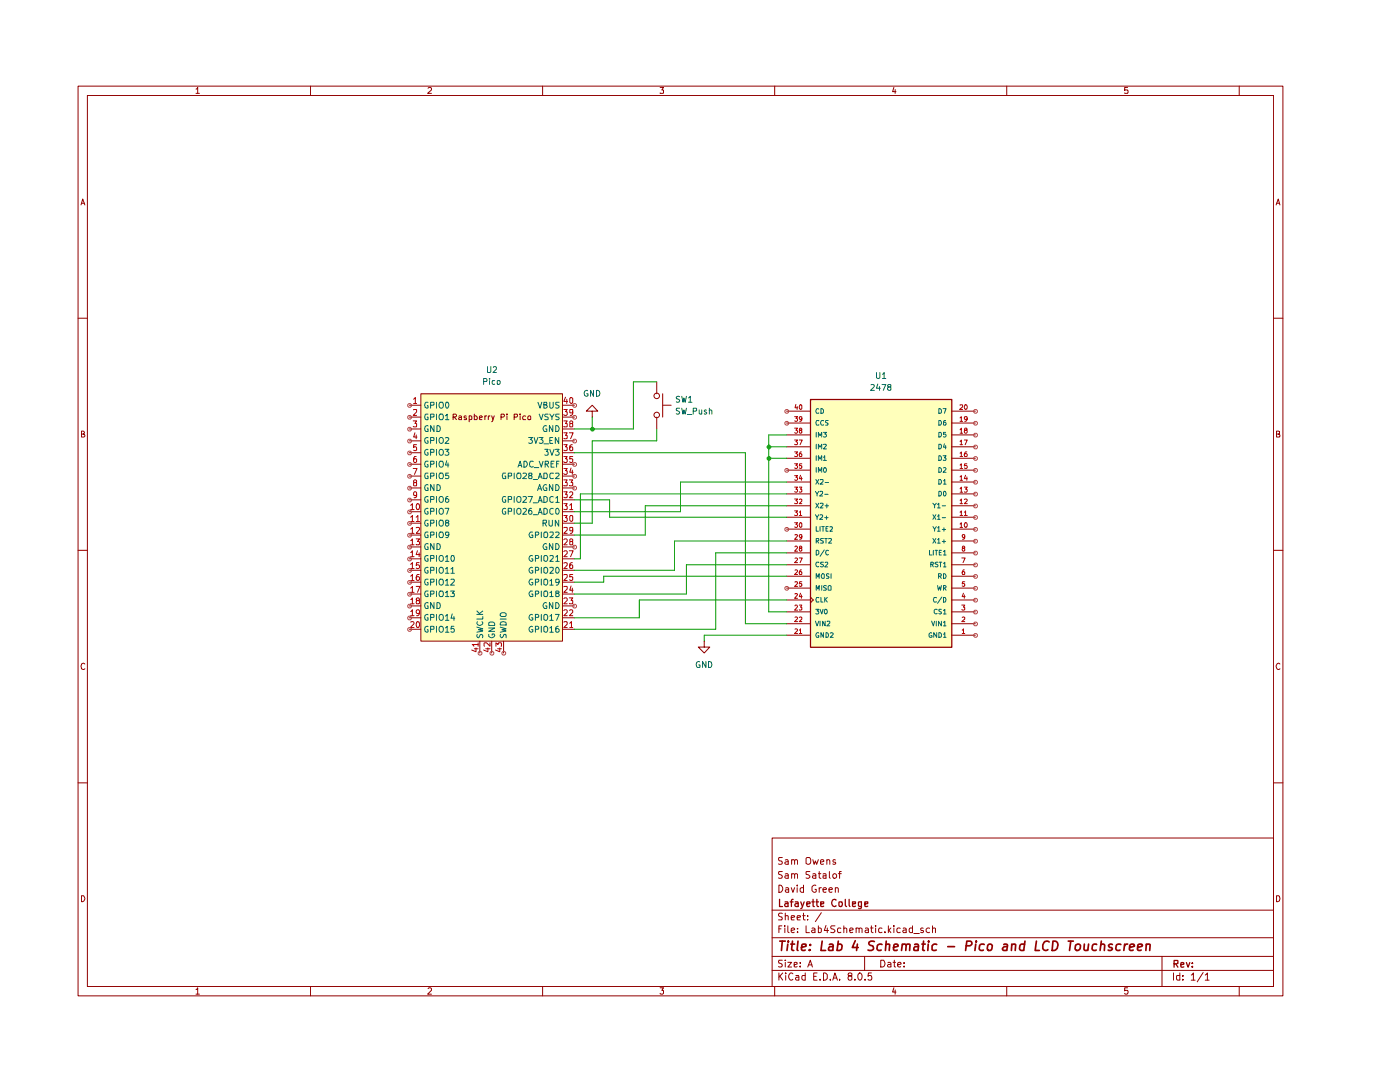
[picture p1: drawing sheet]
<svg xmlns="http://www.w3.org/2000/svg" width="279mm" height="216mm" viewBox="0 0 279 216" stroke-linecap="round" stroke-linejoin="round" font-family="sans-serif">
<g fill="none" stroke="#910000" stroke-width=".2">
<path d="M15.6 17.2h240.4v181.5h-240.4zM17.4 19h236.8v177.8h-236.8zM39.1 17.8l.4-.4v1.2M39.1 18.6h.7M62 17.2v1.8M85.4 17.6l.2-.2h.3l.2 .2v.3l-.8 .7h.8M108.3 17.2v1.8M131.7 17.4h.7l-.3 .5 .3 .1v.5h-.7M154.6 17.2v1.8M178.4 17.4l-.3 .9h.7M178.6 17.9v.7M200.9 17.2v1.8"/>
<path d="M225 17.4h-.5v.6l.5-.1 .1 .2-.1 .5-.5-.1M247.3 17.2v1.8M16.2 40.9l.3-1.2 .4 1.2M16.3 40.6h.5M254.7 40.9l.4-1.2 .3 1.2M254.8 40.6h.6M15.6 63.5h1.8M254.2 63.5h1.8M16.3 86.6l.5-.1v-.4l-.5-.1v1.2h.5l.1-.3-.3-.3M254.8 86.6l.6-.1v-.4l-.6-.1v1.2h.6v-.3l-.2-.3M15.6 109.8h1.8M254.2 109.8h1.8"/>
<path d="M16.9 132.5l-.2-.2a.65 .65 0 0 0-.5 .7 .65 .65 0 0 0 .5 .6l.2-.2M255.4 132.5l-.2-.2a.65 .65 0 0 0-.5 .7 .65 .65 0 0 0 .5 .6l.2-.2M15.6 156.2h1.8M254.2 156.2h1.8M16.3 178.7h.4a.66 .66 0 0 1 .2 .8 .66 .66 0 0 1-.6 .4zM154.1 167.2h100.1v29.6h-100.1zM155.4 176.6a.72 .72 0 0 1 .8 .7 .72 .72 0 0 1-.8 .8zM156.1 173.9h-.7v.6a.49 .49 0 0 1 .6 .1 .49 .49 0 0 1 0 .6h-.6M156.1 171.1h-.7v.3v.3l.6 .2v.5h-.6M156.7 174.4l.4-.1 .2 .2v.8M156.7 171.6h.5l.1 .9M156.8 177.2l.4-.1 .2 .2v.8"/>
<path d="M157.3 174.7l-.6 .1-.1 .1v.2l.3 .2 .4-.1M157.3 171.9l-.7 .2v.2l.3 .2 .4-.1M157.4 177.5h-.6l-.1 .2 .3 .4 .4-.1M157.9 177.1l.3 1 .4-1M158 174.5l.2-.2 .4 .2v.8M158 171.7l.2-.2 .3 .1 .1 .9M158 171.5v1M158 174.3v1M158.6 174.5l.1-.2 .5 .2v.8M158.6 171.8l.1-.3 .4 .1 .1 .9M159.1 176.6v.2M159.1 177.1v1"/>
<path d="M160.4 177.2l-.5-.1-.2 .3v.4l.2 .3 .5-.1M160.4 176.6v1.5M160.9 171.3a.55 .55 0 0 1 .9 .2l-.1 .8-.5 .2-.3-.2zM161.6 173.9l-.7 .1v.4l.7 .4-.2 .5-.5-.1M162.2 174.4l.4-.1 .2 .2v.8M162.2 171.5l.3 1 .2-.7 .3 .7 .3-1M162.8 176.7l-.3-.1-.4 .4v.7l.4 .4 .4-.2v-.4h-.3M162.8 174.7l-.6 .1-.1 .1v.2l.3 .2 .4-.1M163.3 174.3h.5M163.5 173.9v1.2l.3 .2M163.5 177.1v1M163.7 172l.7-.1-.1-.4-.5 .1-.1 .7 .2 .2 .4-.1"/>
<path d="M163.9 177.1l-.3 .1-.1 .2M164.3 177.5h.6l-.1-.4-.5 .2v.5l.2 .3 .3-.1M164.3 174.4h.5v.9M164.8 174.7l-.5 .1v.4h.5M165 171.7l.2-.2 .3 .1 .1 .9M165 171.5v1M165.4 177.5h.7l-.2-.4-.5 .2v.5l.3 .3 .3-.1M165.5 173.9v1.2l.2 .2M166.2 174.6l.3-.3 .3 .1 .2 .2v.4l-.5 .3-.3-.3zM166.7 177.2l.4-.1 .2 .2v.8M166.7 171.6l-.3-.1-.2 .3 .2 .2h.3l.1 .3-.2 .2-.4-.1M166.7 177.1v1"/>
<path d="M167.3 174.3h.6M167.9 173.9h-.3v1.4M254.8 178.7h.4a.66 .66 0 0 1 .2 .8 .66 .66 0 0 1-.6 .4zM39.1 197.4l.4-.3v1.3M39.1 198.4h.7M62 196.8v1.9M85.4 197.3l.2-.2h.3l.2 .2v.3l-.8 .8h.8M108.3 196.8v1.9M131.7 197.1h.7l-.3 .5 .3 .1v.5l-.2 .2h-.3l-.2-.2M154.1 193.6h100.1M154.1 190.8h100.1M154.1 187.1h100.1"/>
<path d="M154.1 181.6h100.1M154.6 196.8v1.9M155.4 194.1v1.5M155.4 185.3h.5M155.6 194.7l.6 .9M156 184.7h-.6v1.4M156.1 191.6h-.7v.6a.49 .49 0 0 1 .6 .1 .49 .49 0 0 1 0 .6h-.6M156.1 182.3h-.7a.49 .49 0 0 0 .1 .5 .49 .49 0 0 0 .5 .2v.6h-.6M156.2 194.1l-.8 .9M156.6 184.7v.1M156.6 185.2v.9M156.7 191.6v.1"/>
<path d="M156.7 182.8l.5-.1 .1 .9M156.7 182.2v1.4M156.7 192v1M156.8 194.1v.2M156.8 194.6v1M157.2 192h.8l-.8 1h.8M157.2 184.7v1.2l.3 .2M157.9 185.7l.7-.2-.2-.3-.5 .1v.6l.3 .2 .3-.1M157.9 183.1l.7-.1-.1-.3h-.5l-.1 .2 .1 .7h.5M158.2 194.3a.55 .55 0 0 0-.7 0 .55 .55 0 0 0-.1 .7l.2 .3a.37 .37 0 0 0 .3 .3 .37 .37 0 0 0 .3-.2M158.5 192.5l.6-.1v-.3h-.6v.8h.6M158.8 194.6h.5l.1 1"/>
<path d="M159.1 183.1l.7-.1-.1-.3h-.5l-.1 .2 .1 .7h.5M159.2 185.9v.2M159.2 185.3h.1M159.4 195h-.4l-.3 .2 .3 .4 .4-.1M159.7 192.8v.2M159.7 192.1v.1M160.2 182.7h.5M160.4 182.2v1.2v.2h.3M160.7 194.6h-.5l-.2 .3v.4l.3 .3 .4-.1M160.7 194.1v1.5M160.9 184.7v1.4h.6M161.2 193l.5-1.4 .4 1.4"/>
<path d="M161.2 183.5v.1M161.2 182.7v.2M161.4 192.5h.7M162.1 185.3l.3-.1 .2 .1v.8M162.4 194.8h.5M162.6 185.5l-.6 .3 .1 .3 .5-.1M163.1 194.1h-.7v1.5h.7M163.3 185.3l.4-.1 .2 .1v.6l-.2 .2-.4-.1M163.3 184.7v1.4M163.7 195.4v.2M163.9 182.1l-1.2 1.8M164.3 194.1h.4l.4 .4v.7l-.4 .4h-.4z"/>
<path d="M164.8 184.7l-.3 1h.9M165.1 185.2v.9M165.7 195.4v.2M166.2 195.6l.4-1.5 .5 1.5M166.4 195.2h.6M166.6 184.7h-.7l-.1 .3 .1 .3 .5 .1 .2 .4-.2 .3-.6-.1M167.6 195.4v.2M167.8 185.3l-.4-.1-.3 .2 .1 .6h.6M168.4 185.3l.2-.1 .4 .1v.8M168.4 184.7v1.4M169.5 194.7l-.3-.2 .3-.4 .5 .2-.1 .3a.56 .56 0 0 0-.5 .3 .56 .56 0 0 0-.1 .6l.5 .1 .2-.2v-.5l-.2-.2M169.6 185.7l.7-.2-.1-.2-.4-.1-.2 .1v.6l.2 .2 .4-.1"/>
<path d="M170.6 195.4v.2M170.9 185.3l.1-.1 .4 .1v.8M170.9 185.2v.9M171.4 185.3l.2-.1 .4 .1v.8M171.5 194.1a.75 .75 0 0 1 .6 .8 .75 .75 0 0 1-.6 .7 .92 .92 0 0 1 0-1.5zM172.6 190.8v2.8M172.6 195.4v.2M172.7 185.3l.4-.1 .2 .1v.8M173.3 185.5l-.7 .3 .2 .3 .5-.1M173.7 185.2h.5M173.9 194.1h-.6l-.1 .7 .2-.2 .5 .1v.8l-.5 .1-.2-.2M173.9 184.7v1.2l.3 .2"/>
<path d="M174.8 184.7v.1M174.8 185.2v.9M175.8 191.6h.6a.76 .76 0 0 1 .2 .9 .76 .76 0 0 1-.8 .5zM176 185.3l-.4-.1-.3 .2 .1 .6h.6M176.6 185.9v.2M177.2 192.1l.3-.1 .3 .2v.8M177.3 184.7v1.4M177.4 185.6l.4 .5M177.8 192.4l-.7 .2 .2 .4 .5-.1M177.8 185.2l-.5 .5M178.2 192h.5M178.4 197.1l-.3 .9h.7"/>
<path d="M178.4 184.7v.1M178.4 185.2v.9M178.5 191.6v1.3l.2 .1M178.6 197.5v.9M179.2 192.5l.6-.1-.1-.4-.5 .2v.6l.2 .2 .3-.1M179.7 185.3l-.5-.1-.2 .2 .1 .6h.6M180.3 185.3l.3-.1 .2 .1v.8M180.4 192.8v.2M180.4 192.1v.1M180.8 185.5l-.6 .3 .1 .3 .5-.1M182.1 185.3l-.4-.1-.3 .2 .1 .6h.6M182.1 184.7v1.4"/>
<path d="M182.4 186.3h1.1M184.2 185.3l-.3-.1-.2 .2 .2 .3h.3l.1 .2-.2 .2-.4-.1M185.5 185.3a.45 .45 0 0 0-.7 .1v.4a.45 .45 0 0 0 .7 .2M186.1 185.3l.3-.1 .3 .1v.8M186.1 184.7v1.4M200.9 196.8v1.9M225 197.1h-.5v.6l.5-.1 .1 .2-.1 .5-.4 .1-.1-.2M231.9 190.8v6M234.2 194.1v1.5M235.5 194.6h-.6l-.1 .3 .1 .6h.6M235.5 194.1v1.5M236.1 195.4v.2"/>
<path d="M236.1 194.6v.2M237.7 194.6l.5-.5v1.5M237.7 195.6h.8M240.1 194.1l-1.2 1.8M240.5 194.6l.5-.5v1.5M240.5 195.6h.8M247.3 196.8v1.9"/>
</g>
<g fill="none" stroke="#910000" stroke-width=".25">
<path d="M155.6 179.5v1.4h.6M156.7 180h.5l.1 .9M157.7 180h.6M158.3 179.5l-.4 .1v1.3M158.7 180h.5l.1 .9M159.8 180l.3 .9M160.5 180l-.4 1.1-.3 .2M162 180h.5M162.3 179.5v1.3l.2 .1M162.9 180h.5M163 179.5v1.1l.2 .3h.2M166.8 179.6a.61 .61 0 0 0-.8 .2 .61 .61 0 0 0 .2 .8l.3 .3 .3-.2"/>
<path d="M168.7 179.5v1.1l.3 .3M169.5 179.5v1.1l.1 .3M157.3 180.3h-.5l-.2 .3 .2 .3 .5-.1M159.3 180.3h-.4l-.3 .3 .3 .3 .4-.1M161 180.4l.7-.1-.1-.3h-.5l-.1 .1 .1 .7h.5M163.8 180.4l.6-.1v-.3h-.6v.8h.6M167.4 180h.6v.8l-.3 .1-.3-.2zM170.1 180.4l.6-.1v-.3h-.6v.8h.6M171.9 180.8l-.3 .1-.3-.2 .1-.7h.5v1.1l-.2 .2-.4-.1M172.6 180.4l.6-.1v-.3h-.6v.8h.6M234.3 192.3l.8-.1v-.5l-.8-.1v1.4M234.7 192.3l.4 .7"/>
<path d="M235.7 192.5l.6-.1v-.2h-.6v.7h.6M236.8 192.1l.3 .9 .3-.9M238 192.8v.2M238 192.2h.1"/>
</g>
<g fill="none" stroke="#910000" stroke-width=".34">
<path d="M155.6 187.8h1.1M156.1 187.8l-.1 1.9M157.2 188.4l-.1 1.3M157.3 187.8v.2M157.8 188.4h.8M158.2 187.8l-.2 1.6 .1 .2 .3 .1M159.3 187.8l-.2 1.6 .2 .3M159.9 189.1l1-.3v-.3l-.6-.1-.3 .2v1h.7M161.6 189.5l.1 .1h-.2l.1-.1-.1 .2M161.7 188.5v.1M164.1 187.8l-.3 1.9h1M165.5 188.5h.7v1.2"/>
<path d="M166.3 188.8l-.7 .1-.2 .3v.4l.1 .1 .7-.1M167.2 188.5l.5-.1 .3 .2v.7a.65 .65 0 0 1-1 .3M167.3 187.8l-.3 1.9M170.7 187.7l-.6 1.4h1.2M171.1 188.4l-.2 1.3M174.5 187.9a.79 .79 0 0 0-1.1 .2l.2 .5 .6 .2 .1 .5a.79 .79 0 0 1-1.1 .3M176 188.5a.65 .65 0 0 0-.9 .2v.8l.2 .2 .6-.1M176.8 188.6l.3-.2 .4 .1v1.2M176.9 187.8l-.2 1.9M178.3 189.1l.9-.3v-.3h-.7l-.2 .9 .2 .3 .6-.1M180.1 188.6l.2-.2 .5 .1v1.2M180.1 188.4l-.2 1.3"/>
<path d="M180.8 188.6l.3-.2 .5 .1-.1 1.2M182.5 188.5h.7v1.2M183.3 188.8l-.7 .1-.2 .3v.4l.1 .1 .7-.1M184 188.4h.7M184.3 187.8l-.2 1.8 .4 .1M185.3 188.4l-.1 1.3M185.3 187.8v.2M186.9 188.5a.65 .65 0 0 0-.9 .2v.8a.64 .64 0 0 0 .9 .1M189.1 188.9h1.4M192.9 188.7l.8-.1 .3-.2-.1-.4-.3-.2h-.6l-.3 1.9M194.7 188.4l-.1 1.3M194.8 187.8v.2"/>
<path d="M196.4 188.5l-.5-.1-.4 .3v.8l.2 .2 .6-.1M197.2 188.6l.5-.2 .3 .3v.6l-.4 .4h-.3l-.3-.4zM200.3 188.5h.7l-.1 1.2M201 188.8l-.6 .1-.3 .3 .1 .4 .1 .1 .6-.1M201.9 188.6l.4-.2 .4 .1-.1 1.2M201.9 188.4l-.1 1.3M204.5 188.5l-.6-.1-.4 .3v.8l.3 .2 .5-.1M204.6 187.8l-.3 1.9M206.8 187.8l-.2 1.9h.8M209.4 188l-.1-.1a.77 .77 0 0 0-.9 .1l-.3 .6v.6a.62 .62 0 0 0 1 .3M210.1 187.8h.5a.71 .71 0 0 1 .5 1 .86 .86 0 0 1-1.1 .9zM213.2 187.8h1"/>
<path d="M213.7 187.8l-.3 1.9M214.7 188.6l.6-.2 .3 .3v.6l-.5 .4-.4-.1-.2-.3zM216.4 188.4v1.2l.4 .1 .3-.2M217.3 188.4l-.2 1.3M218.9 188.5h-.7l-.3 .8 .4 .4 .5-.1M219.7 188.6l.3-.2 .4 .1v1.2M219.8 187.8l-.3 1.9M222 188.5a.48 .48 0 0 0-.8 .2 .6 .6 0 0 0 .7 .4l.1 .3a.6 .6 0 0 1-.9 .2M223.7 188.5l-.5-.1-.4 .3v.8l.2 .2 .5-.1M224.5 188.4l-.2 1.3M225 188.4l-.4 .1-.1 .2M225.5 189.1l.9-.3-.1-.3a.6 .6 0 0 0-.8 .1v1h.6"/>
<path d="M227.1 189.1l.8-.3v-.3a.6 .6 0 0 0-.8 .1v1h.7M228.8 188.6l.2-.2 .5 .1-.1 1.2M228.8 188.4l-.1 1.3"/>
</g>
<g fill="#ffb">
<path d="M161.7 79.7h28.2v49.4h-28.2z"/>
<path d="M84 78.6h28.3v49.3h-28.3z"/>
</g>
<path d="M161.8 79.7h28.1v49.5h-28.1z" fill="none" stroke="#910000" stroke-width=".25"/>
<g fill="none" stroke="#910000" stroke-width=".2">
<path d="M84 78.6h28.3v49.3h-28.3zM131.1 76.2v2.4M132.2 78.6v4.6M81.7 80.9h2.3M81.7 83.2h2.3M81.7 85.6h2.3M81.7 99.7h2.3M81.7 97.4h2.3M81.7 95h2.3M81.7 92.6h2.3M81.7 90.3h2.3M81.7 88h2.3"/>
<path d="M90.4 83.2l.6-.1 .1-.3-.2-.2h-.5v1.1M90.7 83.2l.4 .5M91.6 83.1l.3-.1 .2 .1v.6h-.5l-.1-.2 .6-.3M93 83.1h-.4v.2l.4 .1v.3h-.4M93.6 83.1l.4-.1 .1 .1v.6h-.5M93.6 83v1.2M94.7 82.6v1.1h.4l.1-.1v-.4l-.2-.2-.3 .1M95.7 83.4l.6-.2-.2-.2-.4 .1v.5l.1 .1h.4M96.8 83v.7M97.1 83h-.2l-.1 .2M97.5 83v.7M97.8 83l-.3 .2"/>
<path d="M98.1 83l.3 .7M98.6 83l-.3 1.1-.2 .1M100 83.2l.6-.1v-.5h-.6v1.1M101.2 82.6v.1M101.2 83v.7M102.6 83.2l.6-.1v-.5h-.6v1.1M103.8 82.6v.1M103.8 83v.7M104.9 83.1l-.3-.1-.3 .2 .1 .5h.5M105.4 83.1l.3-.1 .2 .1-.1 .6h-.4zM112.3 80.9h2.3M112.3 83.2h2.3"/>
<path d="M112.3 85.6h2.3M112.3 99.7h2.3M112.3 97.4h2.3M112.3 95h2.3M112.3 92.6h2.3M112.3 90.3h2.3M112.3 88h2.3M118.2 82h1.1l-1.1-1.1-1.2 1.1h1.2v1.2M118.2 83.2h.1M131.1 83.2v2.4M132.2 80.9h1.7M157 98.6h4.7"/>
<path d="M157 96.2h4.7M157 93.8h4.7M157 91.4h4.7M157 89.2h4.7M157 86.8h4.7M157 84.4h4.7M157 82h4.7M189.9 98.6h4.7M189.9 96.2h4.7M189.9 93.8h4.7M189.9 91.4h4.7M189.9 89.2h4.7"/>
<path d="M189.9 86.8h4.7M189.9 84.4h4.7M189.9 82h4.7M81.7 102.1h2.3M81.7 104.4h2.3M81.7 106.8h2.3M81.7 109.1h2.3M81.7 111.5h2.3M81.7 113.8h2.3M81.7 116.2h2.3M81.7 118.5h2.3M112.3 102.1h2.3"/>
<path d="M112.3 104.4h2.3M112.3 106.8h2.3M112.3 109.1h2.3M112.3 111.5h2.3M112.3 113.8h2.3M112.3 116.2h2.3M112.3 118.5h2.3M157 105.6h4.7M157 103.2h4.7M157 100.9h4.7M157 119.7h4.7M157 117.3h4.7"/>
<path d="M157 115h4.7M157 112.7h4.7M157 110.3h4.7M157 107.9h4.7M161.7 119.1l.6 .6-.6 .6M189.9 105.6h4.7M189.9 103.2h4.7M189.9 100.9h4.7M189.9 119.7h4.7M189.9 117.3h4.7M189.9 115h4.7M189.9 112.7h4.7"/>
<path d="M189.9 110.3h4.7M189.9 107.9h4.7M81.7 120.9h2.3M81.7 123.3h2.3M81.7 125.6h2.3M95.8 127.9v2.4M98.1 127.9v2.4M100.5 127.9v2.4M112.3 120.9h2.3M112.3 123.3h2.3M112.3 125.6h2.3M140.5 127.9v1.2h1.1l-1.1 1.2-1.1-1.2h1.1"/>
<path d="M140.5 127.9h.1M157 126.7h4.7M157 124.5h4.7M157 122.1h4.7M189.9 126.7h4.7M189.9 124.5h4.7M189.9 122.1h4.7"/>
<circle cx="131.1" cy="79" r=".55"/>
<circle cx="131.1" cy="82.8" r=".55"/>
</g>
<g fill="none" stroke="#006665" stroke-width=".2">
<path d="M85.4 80.3h-.4a.67 .67 0 0 0-.2 .6 .67 .67 0 0 0 .5 .5h.1v-.5h-.1M85.4 82.6h-.4l-.2 .2v.4l.2 .5h.4v-.5h-.1M85.4 85l-.1-.1a.66 .66 0 0 0-.5 .5 .66 .66 0 0 0 .2 .7h.4v-.5h-.1M85.4 87.4l-.2-.1a.61 .61 0 0 0-.5 .6 .61 .61 0 0 0 .6 .6l.1-.1v-.4h-.1M85.4 89.7h-.2a.61 .61 0 0 0-.5 .6 .61 .61 0 0 0 .6 .5h.1v-.5h-.1M85.4 92h-.4a.67 .67 0 0 0-.2 .7 .67 .67 0 0 0 .5 .5l.1-.1v-.4h-.1M85.4 94.4h-.4l-.2 .2v.4l.2 .5h.4v-.5h-.1M85.4 96.8l-.1-.1a.66 .66 0 0 0-.5 .5 .66 .66 0 0 0 .2 .7h.4v-.5h-.1M85.4 99.1h-.2a.61 .61 0 0 0-.5 .6 .61 .61 0 0 0 .6 .5h.1v-.5h-.1M85.9 80.9l.7-.1v-.5h-.7v1.1M85.9 83.2l.7-.1v-.4l-.7-.1v1.1M85.9 87.9h.6l.1-.5-.7-.1v1.2"/>
<path d="M85.9 90.3h.6l.1-.6h-.7v1.1M85.9 92.6l.7-.1v-.4l-.7-.1v1.2M85.9 95l.7-.1v-.4l-.7-.1v1.1M85.9 99.7h.6l.1-.6h-.7v1.1M86.6 84.9v1.2l-.7-1.2v1.2M86.6 96.7v1.2l-.7-1.2v1.2M87.1 80.3v1.1M87.1 82.6v1.1M87.1 87.3v1.2M87.1 89.7v1.1M87.1 92v1.2M87.1 94.4v1.1"/>
<path d="M87.1 99.1v1.1M87.2 84.9a.66 .66 0 0 1 .7 .5 .66 .66 0 0 1-.3 .7h-.4zM87.2 96.7a.66 .66 0 0 1 .7 .4 .66 .66 0 0 1-.3 .8h-.4zM87.7 87.5l.3-.2a.6 .6 0 0 1 .5 .6 .6 .6 0 0 1-.5 .6l-.4-.4zM87.7 89.8l.3-.1a.6 .6 0 0 1 .5 .6 .6 .6 0 0 1-.5 .5l-.4-.4zM87.7 99.2l.3-.1a.6 .6 0 0 1 .5 .6 .6 .6 0 0 1-.5 .5l-.4-.4zM87.8 80.3h.5a.77 .77 0 0 1-.2 1.1h-.3a.87 .87 0 0 1 0-1.1zM87.8 82.6h.5l.2 .4-.2 .7h-.5l-.2-.3zM87.8 92h.5a.77 .77 0 0 1-.2 1.2l-.3-.1a.87 .87 0 0 1 0-1.1zM87.8 94.4h.5l.2 .3-.2 .8h-.5l-.2-.3zM88.8 89.7h.8l-.4 .4 .4 .2-.1 .5h-.7M88.9 83l.3-.4v1.1"/>
<path d="M88.9 87.4l.4-.1 .3 .3-.8 .9h.8M88.9 83.7h.7M89 80.3h.1a.6 .6 0 0 1 .5 .4 .6 .6 0 0 1-.2 .7h-.2l-.2-.1zM89.2 91.9l-.3 .9h.7M89.4 99.1h-.3l-.2 .9 .3 .2h.3l.1-.5-.3-.2-.3 .1-.1 .1M89.4 92.4v.8M89.5 94.4h-.5l-.1 .5h.6l.1 .4-.2 .2-.5-.1M100.9 99.1a.53 .53 0 0 0-.7 .6 .53 .53 0 0 0 .7 .5v-.5h-.1M100.9 94.4h-.5l-.1 .2-.1 .4 .2 .5h.5v-.5h-.1M101.4 99.7h.6l.1-.6h-.7v1.1M101.4 95l.7-.1v-.4l-.7-.1v1.1M102.6 94.4v1.1"/>
<path d="M102.6 99.1v1.1M103.2 99.2l.3-.1a.6 .6 0 0 1 .5 .6 .6 .6 0 0 1-.5 .5l-.4-.4zM103.3 94.4h.5l.2 .3-.2 .8h-.5l-.2-.3zM103.4 93.2l.4-1.2 .3 1.2M103.5 92.9h.6M104.4 99.1h.4l.3 .3-.8 .8h.8M104.4 94.5l.5-.1 .2 .3-.8 .8h.8M104.6 92h.4a.66 .66 0 0 1 .2 .8 .66 .66 0 0 1-.6 .4zM105.4 99.1h.9l-.6 1.1M105.5 87.3h.8l-.5 .4 .5 .3-.1 .4h-.7M105.7 94.9l-.2-.2 .1-.3h.5v.4l-.5 .1-.1 .2 .1 .4h.5l.1-.4-.3-.2M106.4 92.1l-.5-.1a.67 .67 0 0 0-.2 .7 .67 .67 0 0 0 .5 .5l.2-.2"/>
<path d="M106.4 95.7h.9M106.6 87.3l.3 1.2 .5-1.2M106.6 93.3h.9M107.3 97.9l.4-1.2 .4 1.2M107.4 80.3l.4 1.1 .3-1.1M107.4 95.5l.4-1.1 .4 1.1M107.4 97.5h.5M107.5 99.9h.6M107.5 95.2h.6M107.6 92l.4 1.2 .4-1.2M107.6 87.3h.8l-.5 .4 .5 .3-.1 .4h-.7M107.6 82.6l.4 1.1 .4-1.1"/>
<path d="M108.5 99.1h.4l.3 .2v.7l-.3 .2h-.4zM108.5 94.4h.6l.1 .3v.5l-.1 .3h-.6zM108.5 80.8h.6v-.5h-.6v1.1h.5l.2-.4-.3-.2M108.5 88.6h1M108.7 89.7h.7l-.3 .4 .3 .2v.5h-.7M108.8 92.6l.6-.1v-.5h-.6v1.2M109.1 96.8l-.1-.1a.66 .66 0 0 0-.6 .5 .66 .66 0 0 0 .2 .7l.5-.1v-.4h-.2M109.1 85l-.1-.1a.66 .66 0 0 0-.6 .5 .66 .66 0 0 0 .2 .7l.5-.1v-.4h-.2M109.1 92.6l.4 .6M109.4 82.6h-.5l-.2 .2 .2 .3 .5 .2v.4h-.7M109.7 89.7l.5 1.1 .4-1.1M109.7 82.6l.5 .6 .4-.6"/>
<path d="M109.7 80.3v1l.2 .1h.3l.2-.2v-.9M109.7 87.9h.5M110 92.5h.4M110.2 83.2v.5M110.3 96.7v1.2l-.7-1.2v1.2M110.3 87.3h-.6v1.2h.6M110.3 84.9v1.2l-.7-1.2v1.2M110.4 99.1a.45 .45 0 0 0-.7 .2v.7a.45 .45 0 0 0 .7 .2M110.4 94.5l-.5-.1-.2 .3v.5l.2 .3 .5-.1M110.6 92h-.6v1.2h.6M110.8 89.7h.8l-.4 .4 .4 .2-.1 .5h-.7M110.9 99.4l.4-.3v1.1"/>
<path d="M110.9 96.7a.66 .66 0 0 1 .7 .4 .66 .66 0 0 1-.3 .8h-.4zM110.9 94.5l.5-.1 .2 .3-.8 .8h.8M110.9 84.9a.66 .66 0 0 1 .7 .5 .66 .66 0 0 1-.3 .7h-.4zM111.1 92.5h.3M111.5 87.3v1.2l-.7-1.2v1.2M111.6 92h-.5v1.2M111.6 82.6l-.7 .1 .1 .4 .6 .3-.2 .3h-.5M111.6 80.3h-.7v.4l.7 .4-.3 .3h-.4M162.7 98l.4 .6 .3-.6M162.8 95.7l.6 .9M162.9 86.3v.9M162.9 88.6v1"/>
<path d="M162.9 90.9v1M162.9 93.3v.9M163.1 98.6v.4M163.3 94.2v-.9l.4 .7 .3-.7v.9M163.3 91.9v-1l.4 .7 .3-.7v1M163.3 89.6v-1l.4 .6 .3-.6v1M163.3 87.2v-.9l.4 .7 .3-.7v.9M163.4 84l-.4-.1-.2 .4 .2 .5h.4M163.4 81.6a.48 .48 0 0 0-.6 .3 .48 .48 0 0 0 .2 .6l.4-.1M163.4 95.7l-.6 .9M163.7 98.1l.4-.1 .1 .5-.6 .5h.6M163.7 95.8l.5-.1 .1 .4-.6 .5h.6"/>
<path d="M163.8 81.5h.3l.2 .3v.5l-.1 .2h-.4zM164.3 91.3l.3-.4v1M164.3 88.7l.5-.1 .1 .2-.6 .8h.6M164.3 86.3h.6l-.3 .3 .3 .2v.2l-.1 .2-.5-.1M164.3 84l-.3-.1-.3 .4 .3 .5h.3M164.3 91.9h.6M164.4 93.4l.2-.1a.47 .47 0 0 1 .3 .5 .47 .47 0 0 1-.4 .4l-.2-.3zM164.6 98.6h.7M164.7 96.3h.7M165.3 83.9h-.5v.4a.34 .34 0 0 1 .4 .2 .34 .34 0 0 1 0 .3h-.4M187.4 98h.3l.2 .2v.5l-.3 .3h-.2zM187.4 95.7h.3l.2 .2v.5l-.2 .2h-.3z"/>
<path d="M187.4 93.3h.2l.3 .3v.5l-.2 .1h-.3zM187.4 90.9h.2l.3 .3v.5l-.2 .2h-.3zM187.4 88.6h.3l.2 .2v.5l-.3 .3h-.2zM187.4 86.3h.3l.2 .1v.6l-.3 .2h-.2zM187.4 83.9h.3l.2 .3v.4l-.2 .2h-.3zM187.4 81.5h.2l.3 .3v.5l-.2 .2h-.3zM188.2 90.9h.6l-.3 .5h.2v.5l-.5-.1M188.2 81.5h.6l-.3 1M188.3 95.9l.3-.2v.9M188.3 93.4l.3-.1 .2 .3-.6 .6h.6M188.3 96.6h.5M188.4 98a.47 .47 0 0 1 .4 .5 .47 .47 0 0 1-.3 .5l-.2-.2z"/>
<path d="M188.5 88.6l-.2 .6h.5M188.7 86.3h-.4v.4l.3-.1 .2 .4-.2 .2-.3-.1M188.7 83.9h-.2l-.2 .3v.6h.4l.1-.4-.2-.2-.3 .2M188.7 88.9v.7M85.4 101.5l-.2-.1a.61 .61 0 0 0-.5 .7 .61 .61 0 0 0 .6 .5l.1-.1v-.4h-.1M85.4 103.8h-.4a.67 .67 0 0 0-.2 .7 .67 .67 0 0 0 .5 .5l.1-.1v-.4h-.1M85.4 106.2h-.4l-.2 .1v.5l.2 .5h.4v-.5h-.1M85.4 108.5h-.1a.66 .66 0 0 0-.5 .4 .66 .66 0 0 0 .2 .7h.4v-.5h-.1M85.4 110.9l-.2-.1a.61 .61 0 0 0-.5 .7 .61 .61 0 0 0 .6 .5l.1-.1v-.4h-.1M85.4 113.3l-.2-.1a.61 .61 0 0 0-.5 .6 .61 .61 0 0 0 .6 .6l.1-.1v-.4h-.1M85.4 115.6h-.4a.67 .67 0 0 0-.2 .6 .67 .67 0 0 0 .5 .6l.1-.1v-.5h-.1M85.4 117.9h-.4l-.2 .2v.4l.2 .5h.4v-.5h-.1"/>
<path d="M85.9 102h.6l.1-.5-.7-.1v1.2M85.9 104.4l.7-.1v-.4l-.7-.1v1.2M85.9 106.8l.7-.1v-.4l-.7-.1v1.1M85.9 111.4h.6l.1-.5-.7-.1v1.2M85.9 113.8h.6l.1-.5-.7-.1v1.2M85.9 116.2l.7-.1v-.4l-.7-.1v1.2M85.9 118.5h.5l.2-.1v-.4l-.7-.1v1.1M86.6 108.5v1.1l-.7-1.1v1.1M87.1 101.4v1.2M87.1 103.8v1.2M87.1 106.2v1.1M87.1 110.8v1.2"/>
<path d="M87.1 113.2v1.2M87.1 115.6v1.2M87.1 117.9v1.1M87.2 108.5a.66 .66 0 0 1 .7 .4 .66 .66 0 0 1-.3 .7h-.4zM87.7 101.6l.3-.2a.6 .6 0 0 1 .5 .6 .6 .6 0 0 1-.5 .6l-.4-.4zM87.7 111l.3-.2a.6 .6 0 0 1 .5 .6 .6 .6 0 0 1-.5 .6l-.4-.4zM87.7 113.4l.3-.2a.6 .6 0 0 1 .5 .6 .6 .6 0 0 1-.5 .6l-.4-.4zM87.8 103.8h.5a.77 .77 0 0 1-.2 1.2l-.3-.1a.87 .87 0 0 1 0-1.1zM87.8 106.2h.5l.2 .3-.2 .8h-.5l-.2-.4zM87.8 115.6h.5a.77 .77 0 0 1-.2 1.2l-.3-.1a.87 .87 0 0 1 0-1.1zM87.8 117.9h.5l.2 .4-.2 .7h-.5l-.2-.3zM88.8 101.4h.8l-.4 1.2"/>
<path d="M88.9 111.2l.3-.4v1.2M88.9 113.5l.3-.3v1.2M88.9 115.9l.3-.3v1.2M88.9 118.3l.3-.4v1.1M88.9 112h.7M88.9 114.4h.7M88.9 116.8h.7M88.9 119h.7M89.2 104.3l-.3-.2 .1-.3h.4l.2 .3-.7 .4v.2l.3 .3 .4-.3v-.2l-.3-.2M89.6 106.7l-.3 .1-.4-.1 .1-.5h.4a.82 .82 0 0 1-.1 1.1h-.3M89.9 117.9h.8l-.4 .5h.3v.6h-.7M90 113.5l.3-.3v1.2"/>
<path d="M90 115.7l.6-.1 .1 .3-.8 .9h.8M90 114.4h.7M90.1 110.9l.3-.1a.78 .78 0 0 1 0 1.2l-.3-.1zM100.9 101.5a.53 .53 0 0 0-.7 .5 .53 .53 0 0 0 .7 .5v-.4h-.1M101.4 102h.6l.1-.5-.7-.1v1.2M102.6 101.4v1.2M103.2 101.6l.3-.2a.6 .6 0 0 1 .5 .6 .6 .6 0 0 1-.5 .6l-.4-.4zM104.4 101.5l.4-.1 .3 .4-.8 .8h.8M106.1 101.4l-.4 .1-.2 .9a.35 .35 0 0 0 .3 .2 .35 .35 0 0 0 .4-.2v-.3l-.3-.2h-.3l-.1 .2M106.3 117.9h-.5l-.2 .5 .2 .6h.5v-.5h-.2M106.3 115.6h-.5a.67 .67 0 0 0-.2 .6 .67 .67 0 0 0 .5 .6l.2-.2v-.4h-.2M106.3 113.3a.54 .54 0 0 0-.7 .6 .54 .54 0 0 0 .7 .4v-.4h-.2"/>
<path d="M106.3 110.9a.54 .54 0 0 0-.7 .6 .54 .54 0 0 0 .7 .4v-.4h-.2M106.3 106.2h-.5l-.1 .2-.1 .4 .2 .5 .5-.1v-.4h-.2M106.4 102.7h.9M106.4 100.3h.9M106.8 118.5l.6-.1v-.5h-.6v1.1M106.8 116.2l.6-.1v-.5h-.6v1.2M106.8 113.8h.6v-.5l-.6-.1v1.2M106.8 111.4h.6v-.5l-.6-.1v1.2M106.8 106.8l.6-.1v-.5h-.6v1.1M107.4 102.6l.4-1.2 .4 1.2M107.4 100.2l.4-1.1 .4 1.1M107.5 102.3h.6"/>
<path d="M108 106.2v1.1M108 110.8v1.2M108 113.2v1.2M108 115.6v1.2M108 117.9v1.1M108.4 104.4l.7-.1v-.4l-.7-.1v1.2M108.5 118.1l.2-.2h.4l.2 .4-.2 .7h-.4l-.2-.1zM108.5 115.7l.2-.1h.4a.86 .86 0 0 1 0 1.2l-.6-.2zM108.5 113.4l.6-.2a.65 .65 0 0 1 .2 .7 .65 .65 0 0 1-.5 .5l-.3-.2zM108.5 111l.6-.2a.65 .65 0 0 1 .2 .7 .65 .65 0 0 1-.5 .5l-.3-.2zM108.5 106.3l.2-.1h.4l.2 .3-.2 .8h-.4l-.2-.2zM108.5 101.4h.4l.3 .3v.7l-.3 .2h-.4z"/>
<path d="M108.7 104.4l.4 .6M109.1 108.5h-.1a.66 .66 0 0 0-.6 .4 .66 .66 0 0 0 .2 .7h.5v-.5h-.2M109.6 103.8v.9l.2 .3 .4-.2v-1M109.7 118.3l.4-.4v1.1M109.7 115.9l.4-.3v1.2M109.7 113.3h.7v.4l-.7 .7h.7M109.7 110.9h.7v.4l-.7 .7h.7M109.7 106.3h.7v.4l-.7 .6h.7M109.7 116.8h.7M109.7 119h.7M110.3 108.5v1.1l-.7-1.1v1.1M110.4 101.5a.45 .45 0 0 0-.7 .2v.7a.45 .45 0 0 0 .7 .1"/>
<path d="M110.9 111.2l.4-.4v1.2M110.9 108.5a.66 .66 0 0 1 .7 .4 .66 .66 0 0 1-.3 .7h-.4zM110.9 106.3l.5-.1 .2 .3-.8 .8h.8M110.9 112h.7M110.9 100.2h.7M111 113.3l.3-.1a.64 .64 0 0 1 .3 .6 .64 .64 0 0 1-.4 .6l-.3-.3zM111 101.5l.3-.1a.64 .64 0 0 1 .3 .7 .64 .64 0 0 1-.4 .5l-.3-.2zM111.1 118.4l-.2-.1 .1-.4h.4l.2 .2-.2 .3h-.3l-.2 .1 .1 .5h.4l.2-.1v-.3l-.3-.2M111.5 103.8v1.2l-.7-1.2v1.2M111.6 116.1l-.2 .1h-.4l-.1-.5 .5-.1 .2 .1-.2 .9-.4 .2M162.7 102.7l.4 .5 .3-.5M162.8 100.4l.6 .9"/>
<path d="M162.9 117.8v-1l.3 .7 .3-.7v1M162.9 115.4v-.9l.3 .6 .3-.6v.9M162.9 109.8h.3l.2 .2v.5l-.3 .2h-.2zM162.9 107.9h.5l-.1-.5h-.4v1M162.9 105.1v.9h.4M163.1 107.9l.3 .5M163.1 103.2v.4M163.4 119.3l-.4-.1-.2 .4 .2 .5h.4M163.4 112.3l-.4-.1a.48 .48 0 0 0-.2 .6 .48 .48 0 0 0 .6 .2M163.4 100.4l-.6 .9M163.7 102.8h.5v.3l-.6 .5h.6M163.7 105.1v.9"/>
<path d="M163.7 100.5l.5-.1 .1 .4-.6 .5h.6M163.8 119.2v.9h.5M164 116.8v1M164 105.1h.5M164.2 114.5l.3 .1v.7h-.5a.6 .6 0 0 1 .2-.8zM164.3 105.1v.9M164.3 112.2h-.5v.3a.44 .44 0 0 1 .5 .4l-.1 .2-.5-.1M164.3 107.4h-.5a.36 .36 0 0 0 .1 .4 .36 .36 0 0 0 .4 .1v.5h-.6M164.5 109.7l-.8 1.3M164.6 103.3h.7M164.6 119.2v.9M164.6 107.4h.5"/>
<path d="M164.7 112.3l.4-.1 .1 .3-.6 .6h.6M164.7 100.9h.7M164.8 119.6l.3 .5M164.8 107.4v1M164.8 105.5h.3M164.9 116.9l-.4-.1-.2 .2 .1 .3h.4l.1 .2-.1 .3h-.5M164.9 103v.6M165 100.6v.7M165.1 119.2l-.5 .5M165.3 117l.2-.2 .4 .2-.1 .8-.5-.1zM165.3 105.1h-.5v.9h.5M165.4 109.9l-.5-.1a.54 .54 0 0 0-.1 .6 .54 .54 0 0 0 .4 .3h.2"/>
<path d="M165.4 107.5l.5-.1v.2l-.5 .8h.5M165.4 114.6h-.5v.3l.5 .2v.3h-.5M165.6 105.2h.5v.3l-.5 .5h.5M165.9 114.5v.9M185.5 109.8v.9h.5M185.8 112.6h.4l.1-.3-.5-.1v.9M186 112.6l.3 .5M186.2 105.1l.3 .5 .4-.5M186.2 100.4l.3 .4 .4-.4M186.2 102.7l.6 .9M186.2 107.4l.6 1M186.3 109.8v.9"/>
<path d="M186.5 100.8v.5M186.5 105.6v.4M186.6 109.8h.5M186.8 102.7l-.6 .9M186.8 107.4l-.6 1M186.9 119.3l-.5-.1-.1 .4 .1 .5h.5M186.9 109.8v.9M187.1 105.3l.3-.2v.9M187.1 103l.3-.3v.9M187.1 100.7l.3-.3v.9M187.1 116.8l.2 1 .2-.7 .2 .7 .2-1M187.1 107.7l.3-.3v1"/>
<path d="M187.1 106h.5M187.1 103.6h.5M187.1 101.3h.5M187.1 108.4h.5M187.2 112.2h-.4l-.2 .2 .1 .1 .3 .1 .2 .3-.2 .2-.4-.1M187.3 115h.5l.1-.4-.2-.1h-.4v.9M187.5 112.2h.5M187.5 110.2h.3M187.5 115l.4 .4M187.7 112.2v.9M187.9 109.8h-.4v.9h.4M188 119.1l-.9 1.3"/>
<path d="M188 105.7h.7M188 103.3h.7M188 100.9h.7M188 108h.7M188.3 119.2h.3l.1 .2 .1 .3-.2 .4h-.3zM188.3 117.3h.3l.2-.3-.2-.2h-.3v1M188.3 114.5a.54 .54 0 0 1 .5 .3 .54 .54 0 0 1-.2 .6h-.3zM188.3 112.4l.3-.2v.9M188.3 110.1l.3-.3v.9M188.3 113.1h.5M188.3 110.7h.5M188.4 105.3v.7"/>
<path d="M188.4 107.7v.7M188.5 117.3l.3 .5M85.4 120.3l-.1-.1a.66 .66 0 0 0-.5 .5 .66 .66 0 0 0 .2 .7h.4v-.5h-.1M85.4 122.7l-.2-.1a.61 .61 0 0 0-.5 .6 .61 .61 0 0 0 .6 .6l.1-.1v-.4h-.1M85.4 125.1l-.2-.1a.61 .61 0 0 0-.5 .6 .61 .61 0 0 0 .6 .6l.1-.1v-.5h-.1M85.9 123.2h.6l.1-.5-.7-.1v1.2M85.9 125.6h.6l.1-.5-.7-.1v1.2M86.6 120.2v1.2l-.7-1.2v1.2M87.1 122.6v1.2M87.1 125v1.2M87.2 120.2a.66 .66 0 0 1 .7 .5 .66 .66 0 0 1-.3 .7h-.4zM87.7 122.8l.3-.2a.6 .6 0 0 1 .5 .6 .6 .6 0 0 1-.5 .6l-.4-.4z"/>
<path d="M87.7 125.1l.3-.1a.6 .6 0 0 1 .5 .6 .6 .6 0 0 1-.5 .6l-.4-.5zM88.9 122.9l.3-.3v1.2M88.9 125.3l.3-.3v1.2M88.9 123.8h.7M88.9 126.2h.7M90.3 122.5l-.3 .9h.8M90.6 125h-.5l-.1 .6 .2-.2 .4 .1v.6h-.6M90.6 123v.8M95.2 125.1l1.2 .4-.9 .1 .9 .3-1.2 .3M95.2 122.6h1.2M95.2 121.9l.6 .7M95.2 126.6v.6l.3 .1 .3-.6 .3-.1 .3 .2-.1 .5"/>
<path d="M95.2 124v.4a.6 .6 0 0 0 .6 .4l.6-.4-.2-.4M96.4 123v.5h-1.2M96.4 121.9l-.7 .5M97.5 126.6v.4a.67 .67 0 0 0 .7 .3 .67 .67 0 0 0 .5-.6l-.1-.2h-.4v.2M97.5 125.3h1.2l-1.2 .7h1.2M97.5 124.3l.3-.2h.6l.3 .4v.3h-1.2zM99.8 125.1l1.2 .4-.8 .1 .8 .3-1.2 .3M99.8 122.5a.86 .86 0 0 1 1.2-.1v.5l-.2 .1h-.8zM99.8 123.5h1.2M99.9 126.6l-.1 .4 .3 .3 .2-.2a.47 .47 0 0 1 .7-.4v.6M100 124.1h.8l.2 .2v.4h-1.2zM106.3 125.1a.54 .54 0 0 0-.7 .5 .54 .54 0 0 0 .7 .5v-.5h-.2"/>
<path d="M106.3 122.7a.54 .54 0 0 0-.7 .6 .54 .54 0 0 0 .7 .4v-.4h-.2M106.8 125.6h.6v-.5l-.6-.1v1.2M106.8 123.2h.6v-.5l-.6-.1v1.2M108 122.6v1.2M108 125v1.2M108.5 125.1l.6-.1a.65 .65 0 0 1 .2 .6 .65 .65 0 0 1-.5 .6l-.3-.2zM108.5 122.8l.6-.2a.65 .65 0 0 1 .2 .7 .65 .65 0 0 1-.5 .5l-.3-.2zM109.1 120.3l-.1-.1a.66 .66 0 0 0-.6 .5 .66 .66 0 0 0 .2 .7l.5-.1v-.4h-.2M109.7 125.3l.4-.3v1.2M109.7 122.9l.4-.3v1.2M109.7 123.8h.7M109.7 126.2h.7"/>
<path d="M110.3 120.2v1.2l-.7-1.2v1.2M110.8 122.6h.8l-.5 1.2M110.9 120.2a.66 .66 0 0 1 .7 .5 .66 .66 0 0 1-.3 .7h-.4zM111.4 125l-.5 .2v.9h.6l.1-.5-.3-.2h-.2l-.2 .2M162.7 124l.4 .9 .3-.9M162.8 121.6h.6l-.3 .3h.2l.1 .4-.2 .2-.4-.1M163.4 126.3a.48 .48 0 0 0-.6 .3 .48 .48 0 0 0 .2 .6h.4v-.4h-.2M163.7 121.6l.3 .9 .3-.9M163.7 124v.9M164.3 126.2v1l-.5-1v1M164.6 121.7l.1-.1a.47 .47 0 0 1 .4 .4 .47 .47 0 0 1-.3 .5l-.3-.3zM164.7 124v.9l-.5-.9v.9"/>
<path d="M164.8 126.2a.54 .54 0 0 1 .5 .4 .54 .54 0 0 1-.1 .6h-.4zM165.1 124h.4l.1 .3-.6 .6h.6M165.7 126.3l.3-.1 .3 .2v.2l-.6 .6h.6M185.9 126.3l-.2-.1-.3 .3v.5l.2 .2 .4-.1v-.3h-.2M185.9 124l.4 .9 .2-.9M186.9 124v.9M186.9 126.2v1l-.5-1v1M187 121.7l-.4-.1-.2 .2v.5l.4 .2 .2-.1M187.4 126.2h.2l.3 .3v.5l-.2 .2h-.3zM187.9 124v.9l-.6-.9v.9M187.9 121.6l-.5 .1v.2l.4 .2 .1 .3h-.5M188.3 126.6l.3-.4v1"/>
<path d="M188.3 124.2l.3-.2v.9M188.3 121.8l.3-.2v.9M188.3 127.2h.5M188.3 124.9h.5M188.3 122.5h.5"/>
</g>
<g fill="none" stroke="#b90000" stroke-width=".2">
<path d="M82.5 79.7l.4-.4v1.2M112.9 79.2l-.4 .9h.8M113.1 79.7v.8M113.7 79.5l.3-.2 .3 .2v.8l-.3 .2-.3-.2zM82.5 84h.6l-.3 .5 .3 .1v.5h-.6M82.5 93.5h.7l-.5 1.2M82.5 81.8l.6-.1v.5l-.6 .7h.6M82.5 80.5h.6M82.7 96.3l-.2-.1v-.3l.5-.1 .1 .4-.6 .2 .1 .5h.5v-.5l-.1-.1M82.8 86.4l-.3 .8h.7M83.1 91.1h-.4l-.2 .3v.7l.2 .2 .4-.2v-.5l-.4-.1-.2 .3M83.1 86.8v.7"/>
<path d="M83.1 88.7h-.6v.6l.2-.1 .4 .1v.5h-.6M83.1 98.6l-.1 .3-.5-.1v-.5l.2-.2 .4 .2v.8l-.2 .2h-.3M112.5 98.1h.7l-.3 .5 .3 .1v.5h-.7M112.5 95.8h.7l-.3 .5 .3 .1v.5h-.7M112.5 93.5h.7l-.3 .4 .3 .1v.5l-.2 .2h-.3l-.2-.2M112.5 91.1h.7l-.3 .4 .3 .1v.5l-.2 .2h-.3l-.2-.2M112.5 88.7h.7l-.3 .5 .3 .1v.5h-.7M112.5 86.4h.7l-.3 .5 .3 .1v.5h-.7M112.5 84h.7l-.3 .5 .3 .1v.5h-.7M112.5 81.7h.7l-.3 .4 .3 .1v.5l-.2 .2h-.3l-.2-.2M113.6 95.8h.7l-.3 .5 .3 .1v.5h-.7M113.6 86.4h.8l-.5 1.1"/>
<path d="M113.7 98.3l.4-.2 .2 .2v.3l-.7 .7h.7M113.9 84.5l-.2-.1v-.2l.4-.2 .2 .4-.6 .3 .1 .5 .5-.1v-.4l-.2-.2M114 93.4l-.3 .8h.7M114.2 88.7l-.5 .3v.8h.6v-.5l-.2-.1h-.2l-.2 .2M114.2 93.8v.9M114.3 91.1h-.6v.5h.6v.5l-.2 .2-.4-.2M114.3 82.2l-.1 .2h-.4l-.1-.6h.6v.7l-.3 .4h-.2M158.6 99.6h.6l-.4 .3h.2l.2 .3-.1 .3-.5-.1M158.6 97.2h.6l-.4 .4h.3v.5h-.5M158.6 94.9h.6l-.4 .3h.3l.1 .5-.2 .1h-.4M158.6 92.5h.6l-.4 .4 .4 .1v.3l-.2 .2-.4-.1M158.6 90.2h.6l-.4 .3 .4 .2-.1 .4-.5-.1"/>
<path d="M158.6 87.8h.6l-.4 .3h.2l.2 .3-.1 .3-.5-.1M158.6 85.4h.6l-.4 .5h.3v.5h-.5M158.6 83.1h.6l-.4 .4h.3l.1 .4-.2 .2-.4-.1M158.8 80.7l-.1 .7h.5M159.1 81.1v.6M159.5 99.7h.5v.3l-.5 .5h.5M159.5 97.2h.5l-.2 .4 .2 .1v.4h-.5M159.5 87.8h.6l-.4 .9M159.6 80.9l.3-.1 .1 .1v.6l-.1 .2a.53 .53 0 0 1-.3-.8zM159.7 85.9l-.2-.2 .2-.3h.2l.1 .4-.5 .2 .2 .4h.3v-.5h-.1M159.8 94.8l-.3 .7h.6M159.9 90.2l-.2 .1a.65 .65 0 0 0-.1 .8l.4-.1v-.4l-.3-.1-.2 .2"/>
<path d="M159.9 95.2v.6M160 92.5h-.4l-.1 .5h.5v.4h-.5M160 83.5l-.1 .2h-.2l-.2-.2 .1-.4 .4 .1v.6l-.1 .2-.3 .1M191.6 99.8l.3-.2v.9M191.6 97.5l.3-.3v1M191.6 95.2l.3-.3v.9M191.6 92.8l.3-.3v1M191.6 90.4l.3-.2v.9M191.6 88.1l.3-.3v.9M191.6 85.8l.3-.4v1M191.6 83.4l.3-.3v1M191.6 80.9l.4-.1 .1 .4-.6 .5h.6"/>
<path d="M191.6 98.2h.5M191.6 95.8h.5M191.6 93.5h.5M191.6 91.1h.5M191.6 88.7h.5M191.6 86.4h.5M191.6 84.1h.5M192.4 99.7l.5-.1 .1 .1-.6 .8h.6M192.4 97.2h.6l-.3 .4h.3v.2v.3h-.6M192.4 87.8h.6l-.4 .9M192.5 80.9l.1-.1a.47 .47 0 0 1 .5 .4 .47 .47 0 0 1-.4 .5l-.3-.3zM192.6 85.9l-.2-.2 .1-.2 .4-.1 .1 .3v.2h-.4l-.2 .1 .2 .4h.3l.1-.2-.1-.3"/>
<path d="M192.7 94.8l-.3 .7h.6M193 92.5h-.5l-.1 .5 .5-.1 .1 .4-.1 .2-.5-.1M193 90.2l-.4 .1a.65 .65 0 0 0-.1 .8h.5v-.4l-.1-.2-.5 .2M193 95.2v.6M193 83.5l-.1 .2h-.3l-.2-.2 .1-.4h.5a.65 .65 0 0 1-.1 .9l-.4 .1M82 100.8l.3-.3v1.2M82 103.2l.3-.3v1.2M82 105.6l.3-.4v1.2M82 107.9l.3-.4v1.2M82 110.2l.3-.3v1.2M82 112.6l.3-.3v1.2M82 115l.3-.4v1.2"/>
<path d="M82 117.3l.3-.3v1.2M82 119.6l.3-.3v1.2M82 101.7h.6M82 104.1h.6M82 106.4h.6M82 108.7h.6M82 111.1h.6M82 113.5h.6M82 115.8h.6M82 118.2h.6M83.1 103.2l.3-.3v1.2M83.1 105.3l.6-.1v.2v.3l-.6 .7h.6"/>
<path d="M83.1 107.5h.6l-.4 .5h.4v.7l-.6-.1M83.1 117h.7l-.5 1.2M83.1 104.1h.6M83.1 100.6l.4-.1a.78 .78 0 0 1 0 1.2l-.4-.1zM83.3 109.9l-.2 .8h.7M83.3 119.8h-.2a.31 .31 0 0 1 .1-.4 .31 .31 0 0 1 .5 .1v.3l-.6 .1v.6h.6v-.4l-.2-.3M83.7 112.3h-.6v.6l.1-.2 .5 .1v.6h-.6M83.7 114.6h-.4l-.2 .3v.8h.6v-.4a.35 .35 0 0 0-.3-.2 .35 .35 0 0 0-.3 .2M83.7 110.3v.8M112.5 119.5l.2-.2h.3l.2 .2v.3l-.7 .7h.7M112.5 117.1h.7v.4l-.7 .7h.7M112.5 114.7h.7v.4l-.7 .7h.7"/>
<path d="M112.5 112.4h.7v.4l-.7 .7h.7M112.5 110.1l.2-.2h.3l.2 .2v.3l-.7 .7h.7M112.5 107.7l.2-.2h.3l.2 .2v.3l-.7 .7h.7M112.5 105.3h.7v.4l-.7 .7h.7M112.5 102.9h.7l-.3 .4 .3 .1v.5l-.2 .2h-.3l-.2-.2M112.5 100.5h.7l-.3 .4 .3 .2v.5h-.7M113.6 119.3h.7l-.3 .5 .3 .1v.5h-.7M113.6 109.9h.8l-.5 1.2M113.7 103l.2-.1h.3l.1 .1v.8l-.3 .3-.3-.3zM113.7 100.8l.3-.3v1.2M113.7 101.7h.6M113.9 108l-.2-.1v-.2l.4-.2 .2 .4-.6 .3 .1 .5 .5-.1v-.4l-.2-.2"/>
<path d="M114 116.9l-.3 .9h.7M114.2 112.3l-.5 .2v.9h.6v-.5l-.2-.2h-.2l-.2 .2M114.2 117.3v.9M114.3 114.6h-.6v.5h.6v.6l-.2 .1-.4-.1M114.3 105.7l-.1 .2h-.4l-.1-.6h.6v.8l-.3 .3h-.2M158.6 104.3h.6l-.4 .3 .4 .2v.3l-.2 .1h-.4M158.6 101.9h.6l-.4 .4 .4 .1-.1 .5-.5-.1M158.7 118.5l.4-.1 .1 .3-.6 .7h.6M158.7 116.2l.4-.1 .1 .2-.6 .7h.6M158.7 113.8l.3-.1 .2 .3-.6 .6h.6M158.7 111.4l.3-.1 .2 .3-.6 .7h.6M158.7 109.1v-.1h.3l.2 .3-.6 .7h.6"/>
<path d="M158.7 106.8l.4-.1 .1 .2-.6 .7h.6M159.5 111.3h.6l-.4 1M159.5 102.2l.3-.3v1M159.5 102.9h.5M159.6 104.4l.3-.1 .1 .2v.6l-.1 .1a.53 .53 0 0 1-.3-.8zM159.7 109.4l-.2-.2 .2-.2h.2l.1 .3-.5 .3 .2 .4 .3-.1v-.4l-.1-.1M159.8 118.4l-.3 .6h.6M159.9 113.7l-.2 .1a.65 .65 0 0 0-.1 .8h.4v-.5l-.3-.1-.2 .2M159.9 118.7v.7M160 116.1h-.4l-.1 .4h.5v.4h-.5M160 107l-.1 .3h-.2l-.2-.3 .1-.3 .4 .1v.6l-.1 .1-.3 .1M191.6 104.6l.3-.3v.9"/>
<path d="M191.6 102.2l.3-.3v1M191.6 105.2h.5M191.6 102.9h.5M191.6 100.5h.5M191.9 111.3h.7l-.4 1M192.2 109.4l-.2-.2 .2-.2h.2l.1 .3-.5 .3 .2 .4 .3-.1v-.4l-.1-.1M192.3 118.4l-.3 .6h.6M192.4 102.2l.3-.3v1M192.4 113.7l-.2 .1a.65 .65 0 0 0-.1 .8h.4v-.5l-.3-.1-.2 .2M192.4 102.9h.6M192.4 118.7v.7M192.5 104.4l.1-.1a.47 .47 0 0 1 .5 .4 .47 .47 0 0 1-.4 .5l-.3-.3z"/>
<path d="M192.5 116.1h-.4l-.1 .4h.5v.4h-.5M192.5 107l-.1 .3h-.2l-.2-.3 .1-.3 .4 .1v.6l-.1 .1-.3 .1M82 122l.3-.3v1.2M82 124.1l.4-.1 .2 .4-.7 .8h.7M82 120.5h.6M82 122.9h.6M83.1 124.1l.4-.1a.78 .78 0 0 1 0 1.2l-.4-.1zM83.7 122.2a.35 .35 0 0 1-.3 .2 .35 .35 0 0 1-.3-.2v-.4l.4-.1a.73 .73 0 0 1-.1 1.2h-.3M94.7 129.5h.7M95 129.3v.7l-.9-.3M95.4 128.6h-1.2l.4 .3M95.4 128.3v.6"/>
<path d="M96.9 129.5h.9M97.4 129.3v.7l-.9-.3M97.8 128.3v.6l-.7-.6-.5 .1 .1 .5M99 128.9v-.6l.4 .3 .1-.3h.5v.6M99.3 129.5h.8M99.7 129.3v.7l-.8-.3M112.5 124.1h.7v.4l-.7 .7h.7M112.5 121.8l.2-.1h.3l.2 .1v.4l-.7 .7h.7M113.7 124.4l.3-.4v1.2M113.7 121.8l.4-.1 .2 .1v.4l-.7 .7h.7M113.7 125.2h.6M158.7 125.6l.3-.1 .2 .2-.6 .7h.6"/>
<path d="M158.7 123.2l.3-.1 .2 .3-.6 .6h.6M158.7 120.9v-.2h.3l.2 .4-.6 .7h.6M159.5 125.7l.3-.2v.9M159.5 123.2h.5v.3l-.5 .5h.5M159.5 120.7h.5l-.2 .5h.2v.5h-.5M159.5 126.4h.5M191.9 120.7h.6l-.2 .5h.2v.5h-.6M192 125.7l.3-.2v.9M192 123.2h.5v.3l-.6 .5h.6M192 126.4h.5"/>
</g>
<g fill="none" stroke="#090" stroke-width=".2">
<path d="M131.1 76.2h-4.7v9.4h-11.8M114.6 90.3h34.2v34.2h8.2M114.6 99.7h7.1v3.5h35.3M118.2 83.2v2.4M131.1 85.6v2.4h-12.9v16.4h-3.6M153.4 89.2h3.6M153.4 91.4h3.6M157 96.2h-21.2v5.9h-21.2M157 86.8h-3.6v35.3h3.6M157 98.6h-41.2v12.9h-1.2M157 112.7h-20v5.8h-22.4M157 110.3h-14.2v15.3h-28.2"/>
<path d="M157 119.7h-29.4v3.6h-13M157 107.9h-22.4v5.9h-20M157 100.9h-28.2v5.9h-14.2M157 115h-36.5v1.2h-5.9M157 126.7h-16.5v1.2"/>
</g>
<g fill="#090">
<circle cx="153.5" cy="91.5" r=".47"/>
<circle cx="153.5" cy="89.2" r=".47"/>
<circle cx="118.2" cy="85.6" r=".47"/>
</g>
<g fill="none" stroke="#006665" stroke-width=".2">
<path d="M96.5 76.1h.6v-.5l-.6-.1v1.2M97.3 73.2l.1 1.1h.4l.2-.1v-1M97.7 75.5v.1M97.7 75.9v.8M98.5 73.3l.4-.1 .2 .1v.4l-.7 .6h.7M98.7 75.9h-.4l-.1 .2 .1 .5h.4M99.2 76l.5-.1v.7h-.5zM117.3 78l-.3-.1a.61 .61 0 0 0-.4 .6 .61 .61 0 0 0 .5 .6l.2-.1v-.4h-.2M118.4 77.9v1.2l-.5-1.2v1.2M119 77.9l.6 .2 .1 .3-.1 .5-.3 .2h-.3zM135.6 79.2h-.6v.4l.6 .2v.2l-.2 .3-.4-.1M136.1 79.1l.2 1.2 .2-.9 .2 .9 .3-1.2"/>
<path d="M137.4 79.4l.4-.3v1.2M173.8 76.8l.4-.1 .3 .3-.8 .9h.8M174.9 74.3v1.1l.3 .1 .4-.1v-1.1M175.2 76.6l-.3 .9h.8M175.5 77.1v.8M176 76.7h.8l-.5 1.2M176.1 74.7l.3-.4v1.2M176.1 75.5h.7M177.4 77.2l-.3-.2 .3-.3 .4 .1v.3a.51 .51 0 0 0-.6 .7h.6v-.5l-.2-.1M135.6 81.4h-.6v.6l.6 .1v.3l-.2 .2-.4-.1M136.1 81.4l.2 1.2 .2-.8 .2 .8 .3-1.2M137.2 82.7h.9"/>
<path d="M137.4 80.3h.7M138.3 82h.7v-.5l-.7-.1v1.2M139.5 81.8v.7l.2 .1 .3-.1M140 81.8v.8M141 81.9l-.3-.1-.2 .2 .6 .5-.2 .1-.4-.1M141.6 82l.1-.2 .4 .2v.6M141.6 81.4v1.2M139.6 132.1l-.1-.1a.66 .66 0 0 0-.6 .5 .66 .66 0 0 0 .3 .7l.5-.1v-.4h-.3M140.9 132v1.2l-.7-1.2v1.2M141.4 132a.66 .66 0 0 1 .6 .4 .66 .66 0 0 1-.2 .8h-.4z"/>
</g>
<g fill="none" stroke="#b54549" stroke-width=".2">
<circle cx="81.7" cy="83.3" r=".38"/>
<circle cx="81.7" cy="99.8" r=".38"/>
<circle cx="81.7" cy="80.9" r=".38"/>
<circle cx="81.7" cy="95" r=".38"/>
<circle cx="81.7" cy="97.4" r=".38"/>
<circle cx="81.7" cy="90.4" r=".38"/>
<circle cx="81.7" cy="85.6" r=".38"/>
<circle cx="81.7" cy="92.7" r=".38"/>
<circle cx="81.7" cy="88" r=".38"/>
<circle cx="114.7" cy="97.4" r=".38"/>
<circle cx="114.7" cy="83.3" r=".38"/>
<circle cx="114.7" cy="80.9" r=".38"/>
<circle cx="114.7" cy="95" r=".38"/>
<circle cx="114.7" cy="88" r=".38"/>
<circle cx="114.7" cy="92.7" r=".38"/>
<circle cx="157" cy="93.9" r=".38"/>
<circle cx="157" cy="82.1" r=".38"/>
<circle cx="157" cy="84.5" r=".38"/>
<circle cx="194.7" cy="96.2" r=".38"/>
<circle cx="194.7" cy="86.8" r=".38"/>
<circle cx="194.7" cy="84.5" r=".38"/>
<circle cx="194.7" cy="82.1" r=".38"/>
<circle cx="194.7" cy="93.9" r=".38"/>
<circle cx="194.7" cy="91.5" r=".38"/>
<circle cx="194.7" cy="98.6" r=".38"/>
<circle cx="194.7" cy="89.2" r=".38"/>
<circle cx="81.7" cy="113.8" r=".38"/>
<circle cx="81.7" cy="109.2" r=".38"/>
<circle cx="81.7" cy="116.2" r=".38"/>
<circle cx="81.7" cy="104.4" r=".38"/>
<circle cx="81.7" cy="111.5" r=".38"/>
<circle cx="81.7" cy="118.6" r=".38"/>
<circle cx="81.7" cy="106.8" r=".38"/>
<circle cx="81.7" cy="102.1" r=".38"/>
<circle cx="114.7" cy="109.2" r=".38"/>
<circle cx="157" cy="117.4" r=".38"/>
<circle cx="157" cy="105.6" r=".38"/>
<circle cx="194.7" cy="105.6" r=".38"/>
<circle cx="194.7" cy="115" r=".38"/>
<circle cx="194.7" cy="101" r=".38"/>
<circle cx="194.7" cy="112.7" r=".38"/>
<circle cx="194.7" cy="108" r=".38"/>
<circle cx="194.7" cy="103.2" r=".38"/>
<circle cx="194.7" cy="110.4" r=".38"/>
<circle cx="194.7" cy="119.8" r=".38"/>
<circle cx="194.7" cy="117.4" r=".38"/>
<circle cx="81.7" cy="123.3" r=".38"/>
<circle cx="81.7" cy="120.9" r=".38"/>
<circle cx="81.7" cy="125.6" r=".38"/>
<circle cx="95.8" cy="130.3" r=".38"/>
<circle cx="98.2" cy="130.3" r=".38"/>
<circle cx="100.5" cy="130.3" r=".38"/>
<circle cx="114.7" cy="120.9" r=".38"/>
<circle cx="194.7" cy="126.8" r=".38"/>
<circle cx="194.7" cy="124.5" r=".38"/>
<circle cx="194.7" cy="122.1" r=".38"/>
</g>
</svg>
